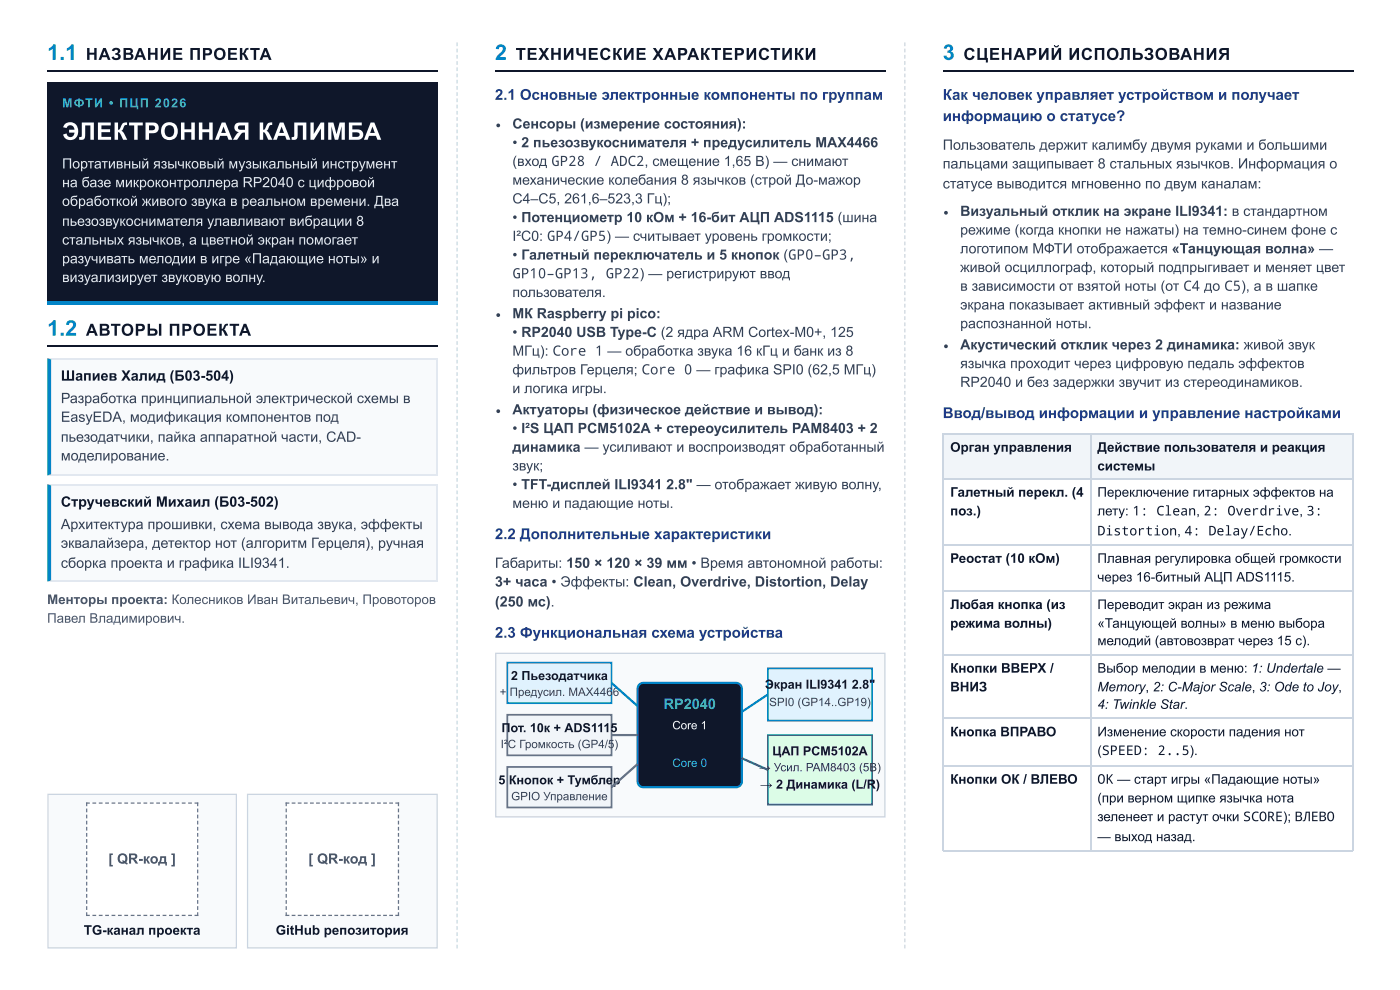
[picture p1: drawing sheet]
<svg xmlns="http://www.w3.org/2000/svg" width="297mm" height="210mm" viewBox="0 0 297 210" stroke-linecap="round" stroke-linejoin="round" font-family="sans-serif">
<defs><g id="words">
<text font-size="5.1" fill="#fff" x="13.2" y="29.6">ЭЛЕКТРОННАЯ КАЛИМБА</text>
<g font-size="4.6" fill="#0284c7">
<text x="10" y="12.7">1.1</text>
<text x="105" y="12.7">2</text>
<text x="200" y="12.7">3</text>
<text x="10" y="71.2">1.2</text>
</g>
<g font-size="3.5" fill="#0f172a">
<text x="18.2" y="12.7">НАЗВАНИЕ ПРОЕКТА</text>
<text x="109.4" y="12.7">ТЕХНИЧЕСКИЕ ХАРАКТЕРИСТИКИ</text>
<text x="204.4" y="12.7">СЦЕНАРИЙ ИСПОЛЬЗОВАНИЯ</text>
<text x="18.2" y="71.2">АВТОРЫ ПРОЕКТА</text>
</g>
<g font-size="3.2" fill="#1e3a8a">
<text x="105" y="21.2">2.1 Основные электронные компоненты по группам</text>
<text x="200" y="21.2">Как человек управляет устройством и получает</text>
<text x="200" y="25.7">информацию о статусе?</text>
<text x="200" y="88.6">Ввод/вывод информации и управление настройками</text>
<text x="105" y="114.3">2.2 Дополнительные характеристики</text>
<text x="105" y="135.2">2.3 Функциональная схема устройства</text>
</g>
<text font-size="3.1" fill="#38bdf8" x="140.8" y="150.3">RP2040</text>
<g font-size="3" fill="#334155">
<text x="108.7" y="27.3">Сенсоры (измерение состояния):</text>
<text x="108.7" y="31.2">• 2 пьезозвукоснимателя + предусилитель MAX4466</text>
<text x="108.7" y="35.2">(вход GP28 / ADC2, смещение 1,65 В) — снимают</text>
<text x="200" y="31.8">Пользователь держит калимбу двумя руками и большими</text>
<text x="200" y="35.7">пальцами защипывает 8 стальных язычков. Информация о</text>
<text x="108.7" y="39.2">механические колебания 8 язычков (строй До-мажор</text>
<text x="200" y="40">статусе выводится мгновенно по двум каналам:</text>
<text x="108.7" y="43.1">C4–C5, 261,6–523,3 Гц);</text>
<text x="108.7" y="47.1">• Потенциометр 10 кОм + 16-бит АЦП ADS1115 (шина</text>
<text x="203.7" y="45.8">Визуальный отклик на экране ILI9341: в стандартном</text>
<text x="108.7" y="51.1">I²C0: GP4/GP5) — считывает уровень громкости;</text>
<text x="203.7" y="49.7">режиме (когда кнопки не нажаты) на темно-синем фоне с</text>
<text x="203.7" y="53.7">логотипом МФТИ отображается «Танцующая волна» —</text>
<text x="108.7" y="55">• Галетный переключатель и 5 кнопок (GP0–GP3,</text>
<text x="108.7" y="59">GP10–GP13, GP22) — регистрируют ввод</text>
<text x="203.7" y="57.7">живой осциллограф, который подпрыгивает и меняет цвет</text>
<text x="108.7" y="63">пользователя.</text>
<text x="203.7" y="61.6">в зависимости от взятой ноты (от C4 до C5), а в шапке</text>
<text x="203.7" y="65.6">экрана показывает активный эффект и название</text>
<text x="108.7" y="67.5">МК Raspberry pi pico:</text>
<text x="108.7" y="71.4">• RP2040 USB Type-C (2 ядра ARM Cortex-M0+, 125</text>
<text x="203.7" y="69.6">распознанной ноты.</text>
<text x="108.7" y="75.4">МГц): Core 1 — обработка звука 16 кГц и банк из 8</text>
<text x="203.7" y="74.1">Акустический отклик через 2 динамика: живой звук</text>
<text x="108.7" y="79.4">фильтров Герцеля; Core 0 — графика SPI0 (62,5 МГц)</text>
<text x="108.7" y="83.3">и логика игры.</text>
<text x="203.7" y="78.1">язычка проходит через цифровую педаль эффектов</text>
<text x="203.7" y="82">RP2040 и без задержки звучит из стереодинамиков.</text>
<text x="12.9" y="85.5">Разработка принципиальной электрической схемы в</text>
<text x="12.9" y="89.4">EasyEDA, модификация компонентов под</text>
<text x="108.7" y="87.8">Актуаторы (физическое действие и вывод):</text>
<text x="12.9" y="93.7">пьезодатчики, пайка аппаратной части, CAD-</text>
<text x="108.7" y="91.8">• I²S ЦАП PCM5102A + стереоусилитель PAM8403 + 2</text>
<text x="108.7" y="95.8">динамика — усиливают и воспроизводят обработанный</text>
<text x="12.9" y="97.6">моделирование.</text>
<text x="108.7" y="99.7">звук;</text>
<text x="108.7" y="103.7">• TFT-дисплей ILI9341</text>
<text x="108.7" y="107.7">меню и падающие ноты.</text>
<text x="141.3" y="103.7">2.8&quot; — отображает живую волну,</text>
<text x="12.9" y="112.2">Архитектура прошивки, схема вывода звука, эффекты</text>
<text x="12.9" y="116.2">эквалайзера, детектор нот (алгоритм Герцеля), ручная</text>
<text x="12.9" y="120.4">сборка проекта и графика ILI9341.</text>
<text x="105" y="120.4">Габариты: 150 × 120 × 39 мм • Время автономной работы:</text>
<text x="105" y="124.4">3+ часа • Эффекты: Clean, Overdrive, Distortion, Delay</text>
<text x="105" y="128.6">(250 мс).</text>
</g>
<g font-size="3" fill="#e2e8f0">
<text x="13.2" y="35.7">Портативный язычковый музыкальный инструмент</text>
<text x="13.2" y="39.7">на базе микроконтроллера RP2040 с цифровой</text>
<text x="13.2" y="43.7">обработкой живого звука в реальном времени. Два</text>
<text x="13.2" y="47.9">пьезозвукоснимателя улавливают вибрации 8</text>
<text x="13.2" y="51.9">стальных язычков, а цветной экран помогает</text>
<text x="13.2" y="55.8">разучивать мелодии в игре «Падающие ноты» и</text>
<text x="13.2" y="59.8">визуализирует звуковую волну.</text>
</g>
<g font-size="3" fill="#0f172a">
<text x="12.9" y="80.7">Шапиев Халид (Б03-504)</text>
<text x="12.9" y="107.4">Стручевский Михаил (Б03-502)</text>
</g>
<g font-size="3" fill="#475569">
<text x="23" y="183.1">[ QR-код ]</text>
<text x="65.4" y="183.1">[ QR-код ]</text>
</g>
<g font-size="2.8" fill="#0f172a">
<text x="201.6" y="95.8">Орган управления</text>
<text x="232.8" y="95.8">Действие пользователя и реакция</text>
<text x="232.8" y="99.7">системы</text>
<text x="201.6" y="105.3">Галетный перекл. (4</text>
<text x="232.8" y="105.3">Переключение гитарных эффектов на</text>
<text x="201.6" y="109.3">поз.)</text>
<text x="232.8" y="109.3">лету: 1: Clean, 2: Overdrive, 3:</text>
<text x="232.8" y="113.5">Distortion, 4: Delay/Echo.</text>
<text x="201.6" y="119.3">Реостат (10 кОм)</text>
<text x="232.8" y="119.3">Плавная регулировка общей громкости</text>
<text x="232.8" y="123.3">через 16-битный АЦП ADS1115.</text>
<text x="201.6" y="129.1">Любая кнопка (из</text>
<text x="232.8" y="129.1">Переводит экран из режима</text>
<text x="201.6" y="133.1">режима волны)</text>
<text x="232.8" y="133.1">«Танцующей волны» в меню выбора</text>
<text x="232.8" y="136.8">мелодий (автовозврат через 15 с).</text>
<text x="201.6" y="142.6">Кнопки ВВЕРХ /</text>
<text x="232.8" y="142.6">Выбор мелодии в меню: 1: Undertale —</text>
<text x="201.6" y="146.6">ВНИЗ</text>
<text x="232.8" y="146.6">Memory, 2: C-Major Scale, 3: Ode to Joy,</text>
<text x="232.8" y="150.3">4: Twinkle Star.</text>
<text x="201.6" y="156.1">Кнопка ВПРАВО</text>
<text x="232.8" y="156.1">Изменение скорости падения нот</text>
<text x="232.8" y="160.1">(SPEED: 2..5).</text>
<text x="201.6" y="166.2">Кнопки ОК / ВЛЕВО</text>
<text x="232.8" y="166.2">OK — старт игры «Падающие ноты»</text>
<text x="232.8" y="170.1">(при верном щипке язычка нота</text>
<text x="232.8" y="174.1">зеленеет и растут очки SCORE); ВЛЕВО</text>
<text x="232.8" y="178.3">— выход назад.</text>
<text x="17.8" y="198.2">TG-канал проекта</text>
<text x="58.5" y="198.2">GitHub репозитория</text>
</g>
<g font-size="2.8" fill="#475569">
<text x="10" y="128.1">Менторы проекта: Колесников Иван Витальевич, Провоторов</text>
<text x="10" y="132">Павел Владимирович.</text>
</g>
<g font-size="2.7" fill="#0f172a">
<text x="108.4" y="144.2">2 Пьезодатчика</text>
<text x="162.3" y="146">Экран ILI9341</text>
<text x="180.7" y="146">2.8&quot;</text>
<text x="106.4" y="155.2">П</text>
<text x="108.3" y="155.2">от. 10к + ADS1115</text>
<text x="163.8" y="160.1">ЦАП PCM5102A</text>
<text x="105.7" y="166.3">5</text>
<text x="107.9" y="166.3">Кнопок + Тумбле</text>
<text x="130" y="166.3">р</text>
<text x="161.2" y="167.2">→ 2 Динамика (L/R</text>
<text x="185.8" y="167.2">)</text>
</g>
<text font-size="2.6" fill="#38bdf8" x="13.2" y="22.8">МФТИ • ПЦП 2026</text>
<g font-size="2.5" fill="#334155">
<text x="106" y="147.5">+</text>
<text x="108.1" y="147.5">Предусил. MAX446</text>
<text x="130" y="147.5">6</text>
<text x="163.2" y="149.7">SPI0 (GP14..GP19)</text>
<text x="106.2" y="158.6">I²</text>
<text x="107.7" y="158.6">C Громкость (GP4/5</text>
<text x="130.3" y="158.6">)</text>
<text x="108.4" y="169.7">GPIO Управление</text>
</g>
<text font-size="2.5" fill="#fff" x="142.6" y="154.6">Core 1</text>
<text font-size="2.5" fill="#38bdf8" x="142.6" y="162.6">Core 0</text>
<g font-size="2.5" fill="#166534">
<text x="161" y="163.5">→</text>
<text x="164.2" y="163.5">Усил. PAM8403 (5В)</text>
</g>
</g></defs>
<path d="M96.8 9h.3v.8h-.3zM96.8 10.3h.3v.8h-.3zM96.8 11.6h.3v.8h-.3zM96.8 13h.3v.7h-.3zM96.8 14.3h.3v.8h-.3zM96.8 15.6h.3v.8h-.3zM96.8 16.9h.3v.8h-.3zM96.8 18.2h.3v.8h-.3zM96.8 19.5h.3v.8h-.3zM96.8 20.9h.3v.8h-.3zM96.8 22.2h.3v.8h-.3zM96.8 23.5h.3v.8h-.3zM96.8 24.8h.3v.8h-.3zM96.8 26.1h.3v.8h-.3zM96.8 27.5h.3v.8h-.3zM96.8 28.8h.3v.8h-.3zM96.8 30.1h.3v.8h-.3zM96.8 31.4h.3v.8h-.3zM96.8 32.7h.3v.8h-.3zM96.8 34.1h.3v.8h-.3zM96.8 35.4h.3v.8h-.3zM96.8 36.7h.3v.8h-.3zM96.8 38h.3v.8h-.3zM96.8 39.3h.3v.8h-.3zM96.8 40.7h.3v.8h-.3zM96.8 42h.3v.8h-.3zM96.8 43.3h.3v.8h-.3zM96.8 44.6h.3v.8h-.3zM96.8 45.9h.3v.8h-.3zM96.8 47.3h.3v.7h-.3zM96.8 48.6h.3v.8h-.3zM96.8 49.9h.3v.8h-.3zM96.8 51.2h.3v.8h-.3zM96.8 52.5h.3v.8h-.3zM96.8 53.9h.3v.7h-.3zM96.8 55.2h.3v.8h-.3zM96.8 56.5h.3v.8h-.3zM96.8 57.8h.3v.8h-.3zM96.8 59.1h.3v.8h-.3zM96.8 60.4h.3v.8h-.3zM96.8 61.8h.3v.8h-.3zM96.8 63.1h.3v.8h-.3zM96.8 64.4h.3v.8h-.3zM96.8 65.7h.3v.8h-.3zM96.8 67h.3v.8h-.3zM96.8 68.4h.3v.8h-.3zM96.8 69.7h.3v.8h-.3zM96.8 71h.3v.8h-.3zM96.8 72.3h.3v.8h-.3zM96.8 73.6h.3v.8h-.3zM96.8 75h.3v.8h-.3zM96.8 76.3h.3v.8h-.3zM96.8 77.6h.3v.8h-.3zM96.8 78.9h.3v.8h-.3zM96.8 80.2h.3v.8h-.3zM96.8 81.6h.3v.7h-.3zM96.8 82.9h.3v.8h-.3zM96.8 84.2h.3v.8h-.3zM96.8 85.5h.3v.8h-.3zM96.8 86.8h.3v.8h-.3zM96.8 88.2h.3v.7h-.3zM96.8 89.5h.3v.8h-.3zM96.8 90.8h.3v.8h-.3zM96.8 92.1h.3v.8h-.3zM96.8 93.4h.3v.8h-.3zM96.8 94.7h.3v.8h-.3zM96.8 96.1h.3v.8h-.3zM96.8 97.4h.3v.8h-.3zM96.8 98.7h.3v.8h-.3zM96.8 100h.3v.8h-.3zM96.8 101.3h.3v.8h-.3zM96.8 102.7h.3v.8h-.3zM96.8 104h.3v.8h-.3zM96.8 105.3h.3v.8h-.3zM96.8 106.6h.3v.8h-.3zM96.8 107.9h.3v.8h-.3zM96.8 109.3h.3v.8h-.3zM96.8 110.6h.3v.8h-.3zM96.8 111.9h.3v.8h-.3zM96.8 113.2h.3v.8h-.3zM96.8 114.5h.3v.8h-.3zM96.8 115.9h.3v.8h-.3zM96.8 117.2h.3v.8h-.3zM96.8 118.5h.3v.8h-.3zM96.8 119.8h.3v.8h-.3zM96.8 121.1h.3v.8h-.3zM96.8 122.5h.3v.7h-.3zM96.8 123.8h.3v.8h-.3zM96.8 125.1h.3v.8h-.3zM96.8 126.4h.3v.8h-.3zM96.8 127.7h.3v.8h-.3zM96.8 129h.3v.8h-.3zM96.8 130.4h.3v.8h-.3zM96.8 131.7h.3v.8h-.3zM96.8 133h.3v.8h-.3zM96.8 134.3h.3v.8h-.3zM96.8 135.6h.3v.8h-.3zM96.8 137h.3v.8h-.3zM96.8 138.3h.3v.8h-.3zM96.8 139.6h.3v.8h-.3zM96.8 140.9h.3v.8h-.3zM96.8 142.2h.3v.8h-.3zM96.8 143.6h.3v.8h-.3zM96.8 144.9h.3v.8h-.3zM96.8 146.2h.3v.8h-.3zM96.8 147.5h.3v.8h-.3zM96.8 148.8h.3v.8h-.3zM96.8 150.2h.3v.8h-.3zM96.8 151.5h.3v.8h-.3zM96.8 152.8h.3v.8h-.3zM96.8 154.1h.3v.8h-.3zM96.8 155.4h.3v.8h-.3zM96.8 156.8h.3v.7h-.3zM96.8 158.1h.3v.8h-.3zM96.8 159.4h.3v.8h-.3zM96.8 160.7h.3v.8h-.3zM96.8 162h.3v.8h-.3zM96.8 163.4h.3v.7h-.3zM96.8 164.7h.3v.8h-.3zM96.8 166h.3v.8h-.3zM96.8 167.3h.3v.8h-.3zM96.8 168.6h.3v.8h-.3zM96.8 169.9h.3v.8h-.3zM96.8 171.3h.3v.8h-.3zM96.8 172.6h.3v.8h-.3zM96.8 173.9h.3v.8h-.3zM96.8 175.2h.3v.8h-.3zM96.8 176.5h.3v.8h-.3zM96.8 177.9h.3v.8h-.3zM96.8 179.2h.3v.8h-.3zM96.8 180.5h.3v.8h-.3zM96.8 181.8h.3v.8h-.3zM96.8 183.1h.3v.8h-.3zM96.8 184.5h.3v.8h-.3zM96.8 185.8h.3v.8h-.3zM96.8 187.1h.3v.8h-.3zM96.8 188.4h.3v.8h-.3zM96.8 189.7h.3v.8h-.3zM96.8 191.1h.3v.7h-.3zM96.8 192.4h.3v.8h-.3zM96.8 193.7h.3v.8h-.3zM96.8 195h.3v.8h-.3zM96.8 196.3h.3v.8h-.3zM96.8 197.7h.3v.7h-.3zM96.8 199h.3v.8h-.3zM96.8 200.3h.3v.8h-.3z" fill="#cbd5e1"/>
<path d="M10.1 14.9h82.8" fill="none" stroke="#0f172a" stroke-width=".26"/>
<path d="M10.1 17.5h82.8v47.1h-82.8z" fill="#0f172a"/>
<path d="M10.1 63.8h82.8v.8h-82.8z" fill="#0284c7"/>
<path d="M10.1 73.4h82.8" fill="none" stroke="#0f172a" stroke-width=".26"/>
<path d="M10.1 75.9h82.8v24.9h-82.8z" fill="#f8fafc"/>
<path d="M10.1 76.1h82.8M92.7 75.9v24.9M10.1 100.7h82.8" fill="none" stroke="#e2e8f0" stroke-width=".26"/>
<path d="M10.1 75.9l.7 .3v24.3l-.7 .3z" fill="#0284c7"/>
<path d="M10.1 102.7h82.8v20.6h-82.8z" fill="#f8fafc"/>
<path d="M10.1 102.8h82.8M92.7 102.7v20.6M10.1 123.2h82.8" fill="none" stroke="#e2e8f0" stroke-width=".26"/>
<path d="M10.1 102.7l.7 .2v20.1l-.7 .3z" fill="#0284c7"/>
<path d="M10.1 168.3h40.2v32.8h-40.2z" fill="#f8fafc"/>
<path d="M10.2 168.4h39.9v32.6h-39.9z" fill="none" stroke="#cbd5e1" stroke-width=".26"/>
<path d="M18.3 170.1h23.8v24.1h-23.8z" fill="#fff"/>
<g fill="#64748b">
<path d="M18.3 170.1h.7v.3h-.7zM19.6 170.1h.8v.3h-.8zM21 170.1h.8v.3h-.8zM22.3 170.1h.8v.3h-.8zM23.7 170.1h.8v.3h-.8zM25 170.1h.8v.3h-.8zM26.4 170.1h.8v.3h-.8zM27.7 170.1h.8v.3h-.8zM29.1 170.1h.8v.3h-.8zM30.4 170.1h.8v.3h-.8zM31.8 170.1h.8v.3h-.8zM33.2 170.1h.7v.3h-.7zM34.5 170.1h.8v.3h-.8zM35.9 170.1h.8v.3h-.8zM37.2 170.1h.8v.3h-.8zM38.6 170.1h.8v.3h-.8zM39.9 170.1h.8v.3h-.8zM41.3 170.1h.8v.3h-.8z"/>
<path d="M18.3 193.9h.7v.3h-.7zM19.6 193.9h.8v.3h-.8zM21 193.9h.8v.3h-.8zM22.3 193.9h.8v.3h-.8zM23.7 193.9h.8v.3h-.8zM25 193.9h.8v.3h-.8zM26.4 193.9h.8v.3h-.8zM27.7 193.9h.8v.3h-.8zM29.1 193.9h.8v.3h-.8zM30.4 193.9h.8v.3h-.8zM31.8 193.9h.8v.3h-.8zM33.2 193.9h.7v.3h-.7zM34.5 193.9h.8v.3h-.8zM35.9 193.9h.8v.3h-.8zM37.2 193.9h.8v.3h-.8zM38.6 193.9h.8v.3h-.8zM39.9 193.9h.8v.3h-.8zM41.3 193.9h.8v.3h-.8z"/>
<path d="M41.8 170.1h.3v.8h-.3zM41.8 171.4h.3v.8h-.3zM41.8 172.7h.3v.8h-.3zM41.8 174h.3v.8h-.3zM41.8 175.3h.3v.8h-.3zM41.8 176.6h.3v.8h-.3zM41.8 177.9h.3v.8h-.3zM41.8 179.2h.3v.8h-.3zM41.8 180.5h.3v.8h-.3zM41.8 181.8h.3v.8h-.3zM41.8 183.1h.3v.8h-.3zM41.8 184.4h.3v.7h-.3zM41.8 185.6h.3v.8h-.3zM41.8 186.9h.3v.8h-.3zM41.8 188.2h.3v.8h-.3zM41.8 189.5h.3v.8h-.3zM41.8 190.8h.3v.8h-.3zM41.8 192.1h.3v.8h-.3zM41.8 193.4h.3v.8h-.3z"/>
<path d="M18.3 170.1h.2v.8h-.2zM18.3 171.4h.2v.8h-.2zM18.3 172.7h.2v.8h-.2zM18.3 174h.2v.8h-.2zM18.3 175.3h.2v.8h-.2zM18.3 176.6h.2v.8h-.2zM18.3 177.9h.2v.8h-.2zM18.3 179.2h.2v.8h-.2zM18.3 180.5h.2v.8h-.2zM18.3 181.8h.2v.8h-.2zM18.3 183.1h.2v.8h-.2zM18.3 184.4h.2v.7h-.2zM18.3 185.6h.2v.8h-.2zM18.3 186.9h.2v.8h-.2zM18.3 188.2h.2v.8h-.2zM18.3 189.5h.2v.8h-.2zM18.3 190.8h.2v.8h-.2zM18.3 192.1h.2v.8h-.2zM18.3 193.4h.2v.8h-.2z"/>
</g>
<path d="M52.4 168.3h40.5v32.8h-40.5z" fill="#f8fafc"/>
<path d="M52.5 168.4h40.2v32.6h-40.2z" fill="none" stroke="#cbd5e1" stroke-width=".26"/>
<path d="M60.6 170.1h24.1v24.1h-24.1z" fill="#fff"/>
<g fill="#64748b">
<path d="M60.6 170.1h.8v.3h-.8zM61.9 170.1h.8v.3h-.8zM63.2 170.1h.8v.3h-.8zM64.5 170.1h.8v.3h-.8zM65.8 170.1h.8v.3h-.8zM67.1 170.1h.8v.3h-.8zM68.4 170.1h.7v.3h-.7zM69.6 170.1h.8v.3h-.8zM70.9 170.1h.8v.3h-.8zM72.2 170.1h.8v.3h-.8zM73.5 170.1h.8v.3h-.8zM74.8 170.1h.8v.3h-.8zM76.1 170.1h.8v.3h-.8zM77.4 170.1h.8v.3h-.8zM78.7 170.1h.8v.3h-.8zM80 170.1h.8v.3h-.8zM81.3 170.1h.8v.3h-.8zM82.6 170.1h.8v.3h-.8zM83.9 170.1h.8v.3h-.8z"/>
<path d="M60.6 193.9h.8v.3h-.8zM61.9 193.9h.8v.3h-.8zM63.2 193.9h.8v.3h-.8zM64.5 193.9h.8v.3h-.8zM65.8 193.9h.8v.3h-.8zM67.1 193.9h.8v.3h-.8zM68.4 193.9h.7v.3h-.7zM69.6 193.9h.8v.3h-.8zM70.9 193.9h.8v.3h-.8zM72.2 193.9h.8v.3h-.8zM73.5 193.9h.8v.3h-.8zM74.8 193.9h.8v.3h-.8zM76.1 193.9h.8v.3h-.8zM77.4 193.9h.8v.3h-.8zM78.7 193.9h.8v.3h-.8zM80 193.9h.8v.3h-.8zM81.3 193.9h.8v.3h-.8zM82.6 193.9h.8v.3h-.8zM83.9 193.9h.8v.3h-.8z"/>
<path d="M84.4 170.1h.3v.8h-.3zM84.4 171.4h.3v.8h-.3zM84.4 172.7h.3v.8h-.3zM84.4 174h.3v.8h-.3zM84.4 175.3h.3v.8h-.3zM84.4 176.6h.3v.8h-.3zM84.4 177.9h.3v.8h-.3zM84.4 179.2h.3v.8h-.3zM84.4 180.5h.3v.8h-.3zM84.4 181.8h.3v.8h-.3zM84.4 183.1h.3v.8h-.3zM84.4 184.4h.3v.7h-.3zM84.4 185.6h.3v.8h-.3zM84.4 186.9h.3v.8h-.3zM84.4 188.2h.3v.8h-.3zM84.4 189.5h.3v.8h-.3zM84.4 190.8h.3v.8h-.3zM84.4 192.1h.3v.8h-.3zM84.4 193.4h.3v.8h-.3z"/>
<path d="M60.6 170.1h.3v.8h-.3zM60.6 171.4h.3v.8h-.3zM60.6 172.7h.3v.8h-.3zM60.6 174h.3v.8h-.3zM60.6 175.3h.3v.8h-.3zM60.6 176.6h.3v.8h-.3zM60.6 177.9h.3v.8h-.3zM60.6 179.2h.3v.8h-.3zM60.6 180.5h.3v.8h-.3zM60.6 181.8h.3v.8h-.3zM60.6 183.1h.3v.8h-.3zM60.6 184.4h.3v.7h-.3zM60.6 185.6h.3v.8h-.3zM60.6 186.9h.3v.8h-.3zM60.6 188.2h.3v.8h-.3zM60.6 189.5h.3v.8h-.3zM60.6 190.8h.3v.8h-.3zM60.6 192.1h.3v.8h-.3zM60.6 193.4h.3v.8h-.3z"/>
</g>
<path d="M191.8 9h.3v.8h-.3zM191.8 10.3h.3v.8h-.3zM191.8 11.6h.3v.8h-.3zM191.8 13h.3v.7h-.3zM191.8 14.3h.3v.8h-.3zM191.8 15.6h.3v.8h-.3zM191.8 16.9h.3v.8h-.3zM191.8 18.2h.3v.8h-.3zM191.8 19.5h.3v.8h-.3zM191.8 20.9h.3v.8h-.3zM191.8 22.2h.3v.8h-.3zM191.8 23.5h.3v.8h-.3zM191.8 24.8h.3v.8h-.3zM191.8 26.1h.3v.8h-.3zM191.8 27.5h.3v.8h-.3zM191.8 28.8h.3v.8h-.3zM191.8 30.1h.3v.8h-.3zM191.8 31.4h.3v.8h-.3zM191.8 32.7h.3v.8h-.3zM191.8 34.1h.3v.8h-.3zM191.8 35.4h.3v.8h-.3zM191.8 36.7h.3v.8h-.3zM191.8 38h.3v.8h-.3zM191.8 39.3h.3v.8h-.3zM191.8 40.7h.3v.8h-.3zM191.8 42h.3v.8h-.3zM191.8 43.3h.3v.8h-.3zM191.8 44.6h.3v.8h-.3zM191.8 45.9h.3v.8h-.3zM191.8 47.3h.3v.7h-.3zM191.8 48.6h.3v.8h-.3zM191.8 49.9h.3v.8h-.3zM191.8 51.2h.3v.8h-.3zM191.8 52.5h.3v.8h-.3zM191.8 53.9h.3v.7h-.3zM191.8 55.2h.3v.8h-.3zM191.8 56.5h.3v.8h-.3zM191.8 57.8h.3v.8h-.3zM191.8 59.1h.3v.8h-.3zM191.8 60.4h.3v.8h-.3zM191.8 61.8h.3v.8h-.3zM191.8 63.1h.3v.8h-.3zM191.8 64.4h.3v.8h-.3zM191.8 65.7h.3v.8h-.3zM191.8 67h.3v.8h-.3zM191.8 68.4h.3v.8h-.3zM191.8 69.7h.3v.8h-.3zM191.8 71h.3v.8h-.3zM191.8 72.3h.3v.8h-.3zM191.8 73.6h.3v.8h-.3zM191.8 75h.3v.8h-.3zM191.8 76.3h.3v.8h-.3zM191.8 77.6h.3v.8h-.3zM191.8 78.9h.3v.8h-.3zM191.8 80.2h.3v.8h-.3zM191.8 81.6h.3v.7h-.3zM191.8 82.9h.3v.8h-.3zM191.8 84.2h.3v.8h-.3zM191.8 85.5h.3v.8h-.3zM191.8 86.8h.3v.8h-.3zM191.8 88.2h.3v.7h-.3zM191.8 89.5h.3v.8h-.3zM191.8 90.8h.3v.8h-.3zM191.8 92.1h.3v.8h-.3zM191.8 93.4h.3v.8h-.3zM191.8 94.7h.3v.8h-.3zM191.8 96.1h.3v.8h-.3zM191.8 97.4h.3v.8h-.3zM191.8 98.7h.3v.8h-.3zM191.8 100h.3v.8h-.3zM191.8 101.3h.3v.8h-.3zM191.8 102.7h.3v.8h-.3zM191.8 104h.3v.8h-.3zM191.8 105.3h.3v.8h-.3zM191.8 106.6h.3v.8h-.3zM191.8 107.9h.3v.8h-.3zM191.8 109.3h.3v.8h-.3zM191.8 110.6h.3v.8h-.3zM191.8 111.9h.3v.8h-.3zM191.8 113.2h.3v.8h-.3zM191.8 114.5h.3v.8h-.3zM191.8 115.9h.3v.8h-.3zM191.8 117.2h.3v.8h-.3zM191.8 118.5h.3v.8h-.3zM191.8 119.8h.3v.8h-.3zM191.8 121.1h.3v.8h-.3zM191.8 122.5h.3v.7h-.3zM191.8 123.8h.3v.8h-.3zM191.8 125.1h.3v.8h-.3zM191.8 126.4h.3v.8h-.3zM191.8 127.7h.3v.8h-.3zM191.8 129h.3v.8h-.3zM191.8 130.4h.3v.8h-.3zM191.8 131.7h.3v.8h-.3zM191.8 133h.3v.8h-.3zM191.8 134.3h.3v.8h-.3zM191.8 135.6h.3v.8h-.3zM191.8 137h.3v.8h-.3zM191.8 138.3h.3v.8h-.3zM191.8 139.6h.3v.8h-.3zM191.8 140.9h.3v.8h-.3zM191.8 142.2h.3v.8h-.3zM191.8 143.6h.3v.8h-.3zM191.8 144.9h.3v.8h-.3zM191.8 146.2h.3v.8h-.3zM191.8 147.5h.3v.8h-.3zM191.8 148.8h.3v.8h-.3zM191.8 150.2h.3v.8h-.3zM191.8 151.5h.3v.8h-.3zM191.8 152.8h.3v.8h-.3zM191.8 154.1h.3v.8h-.3zM191.8 155.4h.3v.8h-.3zM191.8 156.8h.3v.7h-.3zM191.8 158.1h.3v.8h-.3zM191.8 159.4h.3v.8h-.3zM191.8 160.7h.3v.8h-.3zM191.8 162h.3v.8h-.3zM191.8 163.4h.3v.7h-.3zM191.8 164.7h.3v.8h-.3zM191.8 166h.3v.8h-.3zM191.8 167.3h.3v.8h-.3zM191.8 168.6h.3v.8h-.3zM191.8 169.9h.3v.8h-.3zM191.8 171.3h.3v.8h-.3zM191.8 172.6h.3v.8h-.3zM191.8 173.9h.3v.8h-.3zM191.8 175.2h.3v.8h-.3zM191.8 176.5h.3v.8h-.3zM191.8 177.9h.3v.8h-.3zM191.8 179.2h.3v.8h-.3zM191.8 180.5h.3v.8h-.3zM191.8 181.8h.3v.8h-.3zM191.8 183.1h.3v.8h-.3zM191.8 184.5h.3v.8h-.3zM191.8 185.8h.3v.8h-.3zM191.8 187.1h.3v.8h-.3zM191.8 188.4h.3v.8h-.3zM191.8 189.7h.3v.8h-.3zM191.8 191.1h.3v.7h-.3zM191.8 192.4h.3v.8h-.3zM191.8 193.7h.3v.8h-.3zM191.8 195h.3v.8h-.3zM191.8 196.3h.3v.8h-.3zM191.8 197.7h.3v.7h-.3zM191.8 199h.3v.8h-.3zM191.8 200.3h.3v.8h-.3z" fill="#cbd5e1"/>
<path d="M105 14.9h82.9" fill="none" stroke="#0f172a" stroke-width=".26"/>
<g fill="#334155">
<circle cx="105.7" cy="26.6" r=".4"/>
<circle cx="105.7" cy="66.8" r=".4"/>
<circle cx="105.7" cy="87.2" r=".4"/>
</g>
<path d="M105 138.4h82.9v34.9h-82.9z" fill="#f8fafc"/>
<path d="M105.2 138.5h82.5v34.7h-82.5z" fill="none" stroke="#cbd5e1" stroke-width=".26"/>
<path d="M107.6 140.5h22.1v8.6h-22.1z" fill="#e0f2fe"/>
<path d="M107.6 140.5h22.1v8.6h-22.1z" fill="none" stroke="#0284c7" stroke-width=".37"/>
<path d="M107.6 151.5h22.1v8.6h-22.1z" fill="#f1f5f9"/>
<path d="M107.6 151.5h22.1v8.6h-22.1z" fill="none" stroke="#64748b" stroke-width=".37"/>
<path d="M107.6 162.6h22.1v8.6h-22.1z" fill="#f1f5f9"/>
<path d="M107.6 162.6h22.1v8.6h-22.1z" fill="none" stroke="#64748b" stroke-width=".37"/>
<path d="M135.6 145.1l.9-.3h19.6a1.23 1.23 0 0 1 1.3 1.2v19.7a1.23 1.23 0 0 1-1.3 1.2h-19.6a1.23 1.23 0 0 1-1.2-1.2v-19.7z" fill="#0f172a"/>
<path d="M135.6 145.1l.9-.3h19.6a1.23 1.23 0 0 1 1.3 1.2v19.7a1.23 1.23 0 0 1-1.3 1.2h-19.6a1.23 1.23 0 0 1-1.2-1.2v-19.7z" fill="none" stroke="#0284c7" stroke-width=".46"/>
<path d="M162.9 141.7h22.1v11.1h-22.1z" fill="#e0f2fe"/>
<path d="M162.9 141.7h22.1v11.1h-22.1z" fill="none" stroke="#0284c7" stroke-width=".37"/>
<path d="M162.9 155.8h22.1v14.8h-22.1z" fill="#dcfce7"/>
<path d="M162.9 155.8h22.1v14.8h-22.1z" fill="none" stroke="#16a34a" stroke-width=".37"/>
<path d="M129.7 144.8l5.6 4.9zM157.4 150.9l5.5-3.7zM129.7 166.9l5.6-4.9zM157.4 160.8l5.5 2.4z" fill="#000"/>
<path d="M129.7 144.8l5.6 4.9M162.9 147.2l-5.5 3.7" fill="none" stroke="#0284c7" stroke-width=".46"/>
<path d="M129.7 155.8h5.6M135.3 162l-5.6 4.9" fill="none" stroke="#64748b" stroke-width=".46"/>
<path d="M157.4 160.8l5.5 2.4" fill="none" stroke="#16a34a" stroke-width=".46"/>
<path d="M200 14.9h87.1" fill="none" stroke="#0f172a" stroke-width=".26"/>
<g fill="#334155">
<circle cx="200.7" cy="45.1" r=".4"/>
<circle cx="200.7" cy="73.4" r=".4"/>
</g>
<g fill="#f1f5f9">
<path d="M200 91.8h31.2v9.8h-31.2z"/>
<path d="M231.2 91.8h55.6v9.8h-55.6z"/>
</g>
<path d="M200 91.9h87.1M200.2 91.8v88.6M231.4 91.8v88.6M286.9 91.8v88.6M200 101.5h87.1M200 115.5h87.1M200 125.3h87.1M200 138.8h87.1M200 152.3h87.1M200 162.3h87.1M200 180.3h87.1" fill="none" stroke="#cbd5e1" stroke-width=".26"/>
<use href="#words"/>
</svg>
